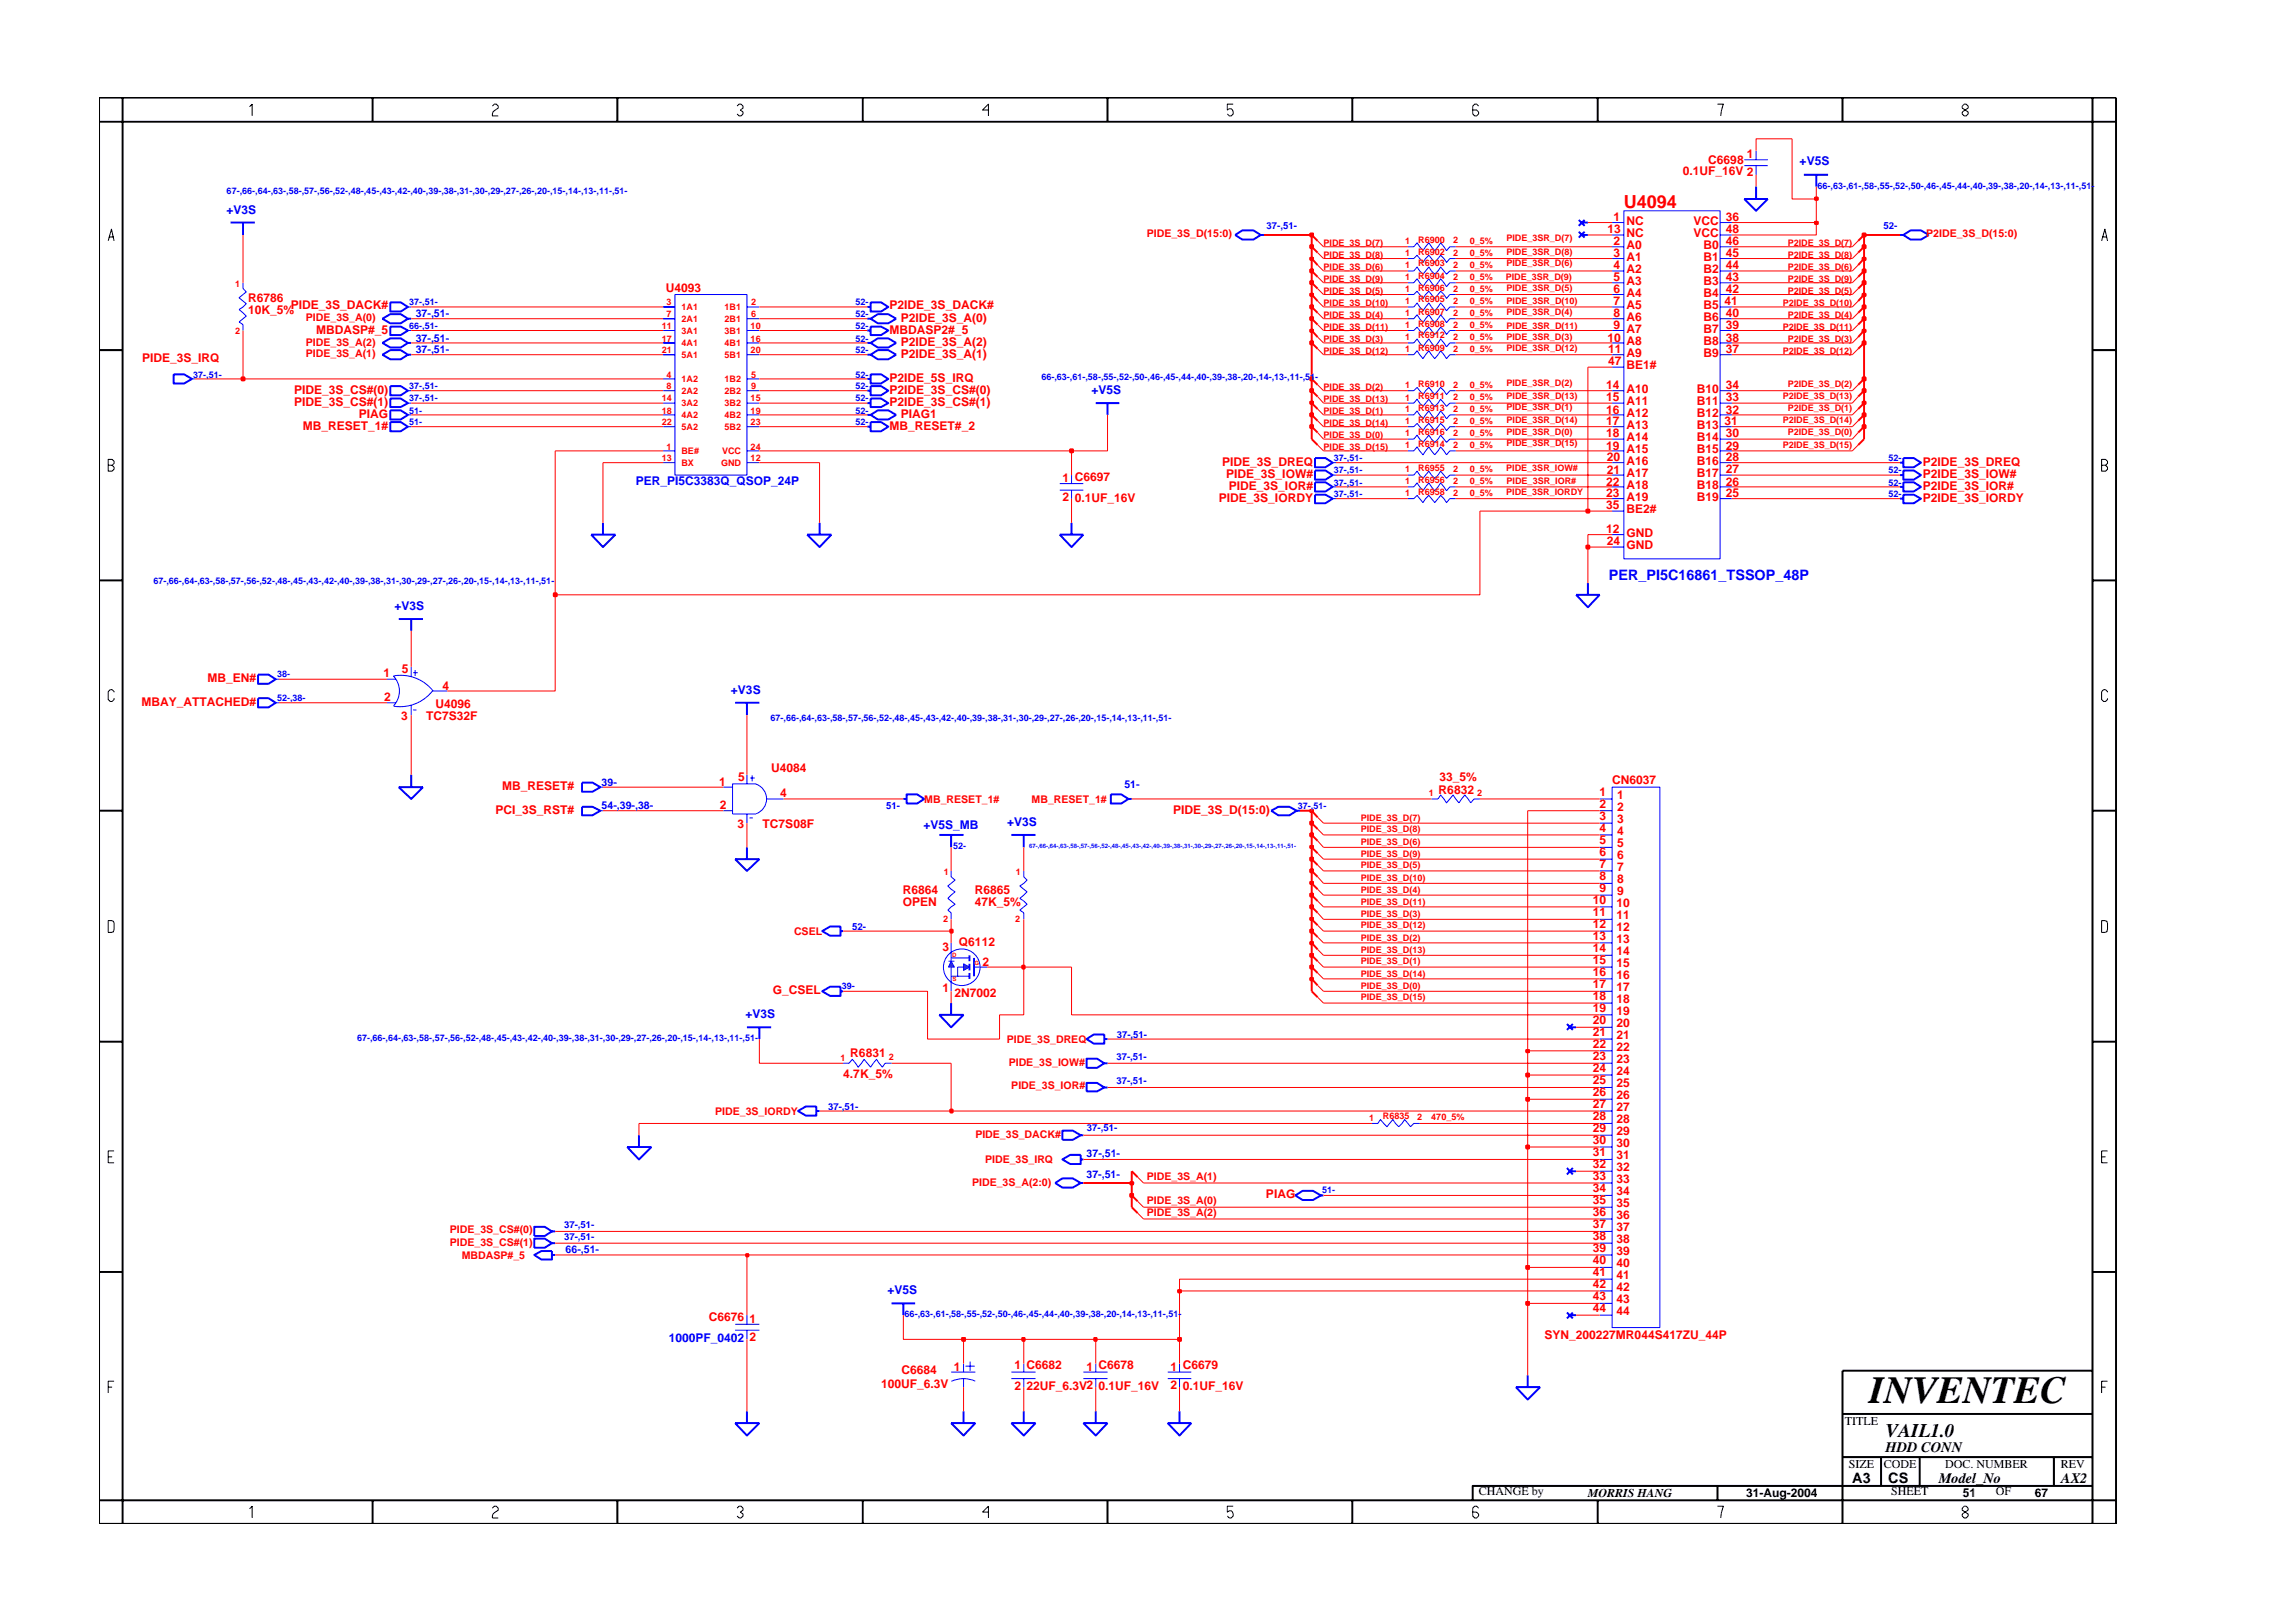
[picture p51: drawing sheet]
<svg xmlns="http://www.w3.org/2000/svg" width="297mm" height="210mm" viewBox="0 0 297 210" stroke-linecap="round" stroke-linejoin="round" font-family="sans-serif">
<defs><g id="words">
<text font-size="5" x="241.8" y="181.6">INVENTEC</text>
<text font-size="2.5" x="244" y="185.9">VAIL1.0</text>
<text font-size="2.3" fill="#f00" x="210.1" y="26.9">U4094</text>
<text font-size="1.9" fill="#00f" x="208.1" y="75">PER_PI5C16861_TSSOP_48P</text>
<g font-size="1.9">
<text x="239.6" y="191.9">A3</text>
<text x="244" y="187.9">HDD CONN</text>
<text x="244.3" y="192">CS</text>
<text x="250.8" y="191.9">Model_No</text>
<text x="266.6" y="191.9">AX2</text>
</g>
<g font-size="1.6" fill="#f00">
<text x="217.7" y="22.6">0.1UF_16V 2</text>
<text x="221" y="21.3">C6698</text>
<text x="226" y="20.5">1</text>
<text x="208.7" y="28.6">1</text>
<text x="210.4" y="29.1">NC</text>
<text x="219.1" y="29.1">VCC</text>
<text x="223.3" y="28.6">36</text>
<text x="208" y="30.2">13</text>
<text x="208.7" y="34.8">4</text>
<text x="208.7" y="33.3">3</text>
<text x="208.7" y="31.8">2</text>
<text x="210.4" y="30.7">NC</text>
<text x="210.4" y="35.3">A2</text>
<text x="210.4" y="33.8">A1</text>
<text x="210.4" y="32.2">A0</text>
<text x="219.1" y="30.7">VCC</text>
<text x="220.4" y="35.3">B2</text>
<text x="220.4" y="33.8">B1</text>
<text x="220.4" y="32.2">B0</text>
<text x="223.3" y="34.8">44</text>
<text x="223.3" y="33.3">45</text>
<text x="223.3" y="31.8">46</text>
<text x="223.3" y="30.2">48</text>
<text x="32.1" y="40.7">10K_5%</text>
<text x="32.1" y="39.1">R6786</text>
<text x="37.6" y="40">PIDE_3S_DACK#</text>
<text x="86.1" y="37.8">U4093</text>
<text x="115.1" y="40">P2IDE_3S_DACK#</text>
<text x="116.5" y="41.7">P2IDE_3S_A(0)</text>
<text x="208.7" y="41.1">8</text>
<text x="208.7" y="36.4">5</text>
<text x="208.7" y="37.9">6</text>
<text x="208.7" y="39.5">7</text>
<text x="210.4" y="41.6">A6</text>
<text x="210.4" y="36.9">A3</text>
<text x="210.4" y="38.5">A4</text>
<text x="210.4" y="40">A5</text>
<text x="220.4" y="41.6">B6</text>
<text x="220.4" y="40">B5</text>
<text x="220.4" y="38.5">B4</text>
<text x="220.4" y="36.9">B3</text>
<text x="223.1" y="39.5">41</text>
<text x="223.3" y="41.1">40</text>
<text x="223.3" y="37.9">42</text>
<text x="223.3" y="36.4">43</text>
<text x="18.4" y="46.9">PIDE_3S_IRQ</text>
<text x="40.9" y="43.2">MBDASP#_5</text>
<text x="115.1" y="43.2">MBDASP2#_5</text>
<text x="116.5" y="46.4">P2IDE_3S_A(1)</text>
<text x="116.5" y="44.8">P2IDE_3S_A(2)</text>
<text x="208" y="44.2">10</text>
<text x="208.1" y="45.7">11</text>
<text x="208.1" y="47.3">47</text>
<text x="208.7" y="42.6">9</text>
<text x="210.4" y="43.1">A7</text>
<text x="210.4" y="44.6">A8</text>
<text x="210.4" y="46.2">A9</text>
<text x="210.4" y="47.8">BE1#</text>
<text x="220.4" y="46.2">B9</text>
<text x="220.4" y="44.6">B8</text>
<text x="220.4" y="43.1">B7</text>
<text x="223.3" y="45.7">37</text>
<text x="223.3" y="44.2">38</text>
<text x="223.3" y="42.6">39</text>
<text x="38.1" y="52.5">PIDE_3S_CS#(1)</text>
<text x="38.1" y="51">PIDE_3S_CS#(0)</text>
<text x="115.1" y="49.4">P2IDE_5S_IRQ</text>
<text x="115.1" y="52.5">P2IDE_3S_CS#(1)</text>
<text x="115.1" y="51">P2IDE_3S_CS#(0)</text>
<text x="207.8" y="50.4">14</text>
<text x="207.8" y="51.9">15</text>
<text x="207.8" y="53.5">16</text>
<text x="210.4" y="50.9">A10</text>
<text x="210.4" y="52.4">A11</text>
<text x="210.4" y="53.9">A12</text>
<text x="219.5" y="53.9">B12</text>
<text x="219.5" y="52.4">B11</text>
<text x="219.5" y="50.9">B10</text>
<text x="223.3" y="53.5">32</text>
<text x="223.3" y="51.9">33</text>
<text x="223.3" y="50.4">34</text>
<text x="39.2" y="55.6">MB_RESET_1#</text>
<text x="46.4" y="54.1">PIAG</text>
<text x="115.1" y="55.6">MB_RESET#_2</text>
<text x="116.5" y="54.1">PIAG1</text>
<text x="207.8" y="55">17</text>
<text x="207.8" y="56.6">18</text>
<text x="207.8" y="58.2">19</text>
<text x="207.9" y="59.7">20</text>
<text x="210.4" y="55.6">A13</text>
<text x="210.4" y="57.1">A14</text>
<text x="210.4" y="58.6">A15</text>
<text x="219.5" y="57.1">B14</text>
<text x="219.5" y="55.6">B13</text>
<text x="219.5" y="58.6">B15</text>
<text x="223.1" y="55">31</text>
<text x="223.3" y="56.6">30</text>
<text x="223.3" y="59.7">28</text>
<text x="223.3" y="58.2">29</text>
<text x="137.4" y="62.4">1 C6697</text>
<text x="137.4" y="64.8">2</text>
<text x="139.1" y="65">0.1UF_16V</text>
<text x="157.7" y="64.9">PIDE_3S_IORDY</text>
<text x="158.1" y="60.3">PIDE_3S_DREQ</text>
<text x="158.6" y="61.8">PIDE_3S_IOW#</text>
<text x="159" y="63.4">PIDE_3S_IOR#</text>
<text x="207.8" y="62.8">22</text>
<text x="207.8" y="64.4">23</text>
<text x="207.8" y="65.9">35</text>
<text x="207.9" y="61.3">21</text>
<text x="210.4" y="63.3">A18</text>
<text x="210.4" y="64.9">A19</text>
<text x="210.4" y="60.2">A16</text>
<text x="210.4" y="61.7">A17</text>
<text x="219.5" y="64.9">B19</text>
<text x="219.5" y="63.3">B18</text>
<text x="219.5" y="61.7">B17</text>
<text x="219.5" y="60.2">B16</text>
<text x="223.3" y="64.4">25</text>
<text x="223.3" y="62.8">26</text>
<text x="223.3" y="61.2">27</text>
<text x="248.8" y="63.4">P2IDE_3S_IOR#</text>
<text x="248.8" y="61.8">P2IDE_3S_IOW#</text>
<text x="248.8" y="60.3">P2IDE_3S_DREQ</text>
<text x="248.8" y="64.9">P2IDE_3S_IORDY</text>
<text x="207.8" y="69">12</text>
<text x="207.9" y="70.5">24</text>
<text x="210.4" y="69.5">GND</text>
<text x="210.4" y="71">GND</text>
<text x="210.4" y="66.4">BE2#</text>
<text x="26.8" y="88.2">MB_EN#</text>
<text x="49.6" y="87.6">1</text>
<text x="52" y="87.1">5</text>
<text x="57.3" y="89.3">4</text>
<text x="18.3" y="91.3">MBAY_ATTACHED#</text>
<text x="49.7" y="90.8">2</text>
<text x="51.9" y="93.1">3</text>
<text x="55.1" y="93.2">TC7S32F</text>
<text x="56.3" y="91.6">U4096</text>
<text x="93.1" y="101.7">1</text>
<text x="95.5" y="101.1">5</text>
<text x="99.8" y="99.9">U4084</text>
<text x="186.2" y="101.1">33_5%</text>
<text x="208.6" y="101.4">CN6037</text>
<text x="64.1" y="105.3">PCI_3S_RST#</text>
<text x="65" y="102.3">MB_RESET#</text>
<text x="93.1" y="104.7">2</text>
<text x="95.4" y="107.1">3</text>
<text x="98.7" y="107.1">TC7S08F</text>
<text x="101" y="103.1">4</text>
<text x="151.8" y="105.3">PIDE_3S_D(15:0)</text>
<text x="186.1" y="102.7">R6832</text>
<text x="206.9" y="103">1</text>
<text x="206.9" y="107.7">4</text>
<text x="206.9" y="106.1">3</text>
<text x="206.9" y="104.5">2</text>
<text x="209.2" y="103.4">1</text>
<text x="209.2" y="106.5">3</text>
<text x="209.2" y="104.9">2</text>
<text x="206.9" y="109.2">5</text>
<text x="206.9" y="110.8">6</text>
<text x="206.9" y="112.3">7</text>
<text x="206.9" y="113.8">8</text>
<text x="209.2" y="109.7">5</text>
<text x="209.2" y="111.2">6</text>
<text x="209.2" y="112.7">7</text>
<text x="209.2" y="108">4</text>
<text x="116.8" y="115.7">R6864</text>
<text x="116.8" y="117.2">OPEN</text>
<text x="126.1" y="115.7">R6865</text>
<text x="126.1" y="117.2">47K_5%</text>
<text x="206.1" y="117">10</text>
<text x="206.1" y="118.5">11</text>
<text x="206.9" y="115.5">9</text>
<text x="209.1" y="117.4">10</text>
<text x="209.1" y="119">11</text>
<text x="209.2" y="114.3">8</text>
<text x="209.2" y="115.8">9</text>
<text x="121.9" y="123.1">3</text>
<text x="124.1" y="122.4">Q6112</text>
<text x="127.1" y="125">2</text>
<text x="206.1" y="120.1">12</text>
<text x="206.1" y="121.6">13</text>
<text x="206.1" y="123.2">14</text>
<text x="206.1" y="124.8">15</text>
<text x="209.1" y="120.5">12</text>
<text x="209.1" y="122">13</text>
<text x="209.1" y="123.6">14</text>
<text x="209.1" y="125.2">15</text>
<text x="100" y="128.6">G_CSEL</text>
<text x="121.9" y="128.4">1</text>
<text x="123.5" y="129">2N7002</text>
<text x="206.1" y="126.3">16</text>
<text x="206.1" y="127.8">17</text>
<text x="206.1" y="129.4">18</text>
<text x="206.1" y="130.9">19</text>
<text x="209.1" y="126.7">16</text>
<text x="209.1" y="128.3">17</text>
<text x="209.1" y="129.8">18</text>
<text x="209.1" y="131.3">19</text>
<text x="110" y="136.8">R6831</text>
<text x="206.1" y="132.5">20</text>
<text x="206.1" y="134.1">21</text>
<text x="206.1" y="135.6">22</text>
<text x="206.1" y="137.1">23</text>
<text x="209.1" y="132.9">20</text>
<text x="209.1" y="134.5">21</text>
<text x="209.1" y="136">22</text>
<text x="209.1" y="137.6">23</text>
<text x="109.1" y="139.5">4.7K_5%</text>
<text x="206.1" y="138.7">24</text>
<text x="206.1" y="140.3">25</text>
<text x="206.1" y="141.9">26</text>
<text x="206.1" y="143.4">27</text>
<text x="209.1" y="139.1">24</text>
<text x="209.1" y="140.7">25</text>
<text x="209.1" y="142.3">26</text>
<text x="209.1" y="143.8">27</text>
<text x="206.1" y="148.1">30</text>
<text x="206.1" y="149.6">31</text>
<text x="206.1" y="144.9">28</text>
<text x="206.1" y="146.5">29</text>
<text x="209.1" y="148.4">30</text>
<text x="209.1" y="145.4">28</text>
<text x="209.1" y="146.9">29</text>
<text x="163.8" y="155">PIAG</text>
<text x="206.1" y="154.2">34</text>
<text x="206.1" y="155.8">35</text>
<text x="206.1" y="151.2">32</text>
<text x="206.1" y="152.7">33</text>
<text x="209.1" y="153.1">33</text>
<text x="209.1" y="154.7">34</text>
<text x="209.1" y="150">31</text>
<text x="209.1" y="151.6">32</text>
<text x="206.1" y="157.4">36</text>
<text x="206.1" y="158.9">37</text>
<text x="206.1" y="160.5">38</text>
<text x="209.1" y="156.2">35</text>
<text x="209.1" y="157.7">36</text>
<text x="209.1" y="159.4">37</text>
<text x="209.1" y="160.9">38</text>
<text x="206.1" y="165.2">41</text>
<text x="206.1" y="166.7">42</text>
<text x="206.1" y="162">39</text>
<text x="206.1" y="163.5">40</text>
<text x="209.1" y="165.5">41</text>
<text x="209.1" y="167.1">42</text>
<text x="209.1" y="162.4">39</text>
<text x="209.1" y="164">40</text>
<text x="91.7" y="171">C6676</text>
<text x="97" y="171.2">1</text>
<text x="97" y="173.5">2</text>
<text x="199.8" y="173.3">SYN_200227MR044S417ZU_44P</text>
<text x="206.1" y="168.2">43</text>
<text x="206.1" y="169.8">44</text>
<text x="209.1" y="168.7">43</text>
<text x="209.1" y="170.2">44</text>
<text x="114" y="179.6">100UF_6.3V</text>
<text x="116.6" y="177.8">C6684</text>
<text x="123.4" y="177.4">1</text>
<text x="131.3" y="177.2">1 C6682</text>
<text x="131.3" y="179.9">2</text>
<text x="132.8" y="179.9">22UF_6.3V2</text>
<text x="140.6" y="177.4">1 C6678</text>
<text x="142.1" y="179.9">0.1UF_16V</text>
<text x="151.4" y="177.4">1 C6679</text>
<text x="151.4" y="179.8">2</text>
<text x="153" y="179.9">0.1UF_16V</text>
</g>
<g font-size="1.6" fill="#00f">
<text x="232.8" y="21.4">+V5S</text>
<text x="29.3" y="27.7">+V3S</text>
<text x="141.2" y="51">+V5S</text>
<text x="82.2" y="62.8">PER_PI5C3383Q_QSOP_24P</text>
<text x="51" y="78.9">+V3S</text>
<text x="94.6" y="89.8">+V3S</text>
<text x="119.5" y="107.3">+V5S_MB</text>
<text x="130.3" y="106.9">+V3S</text>
<text x="96.5" y="131.7">+V3S</text>
<text x="114.8" y="167.5">+V5S</text>
<text x="86.5" y="173.7">1000PF_0402</text>
</g>
<g font-size="1.6">
<text x="238.7" y="184.4">TITLE</text>
<text x="239.2" y="190">SIZE</text>
<text x="243.7" y="190">CODE</text>
<text x="251.6" y="190">DOC. NUMBER</text>
<text x="266.6" y="190">REV</text>
<text x="191.3" y="193.5">CHANGE by</text>
<text x="205.4" y="193.7">MORRIS HANG</text>
<text x="225.9" y="193.7">31-Aug-2004</text>
<text x="244.7" y="193.5">SHEET</text>
<text x="253.9" y="193.7">51</text>
<text x="258.2" y="193.5">OF</text>
<text x="263.3" y="193.7">67</text>
</g>
<g font-size="1.4" fill="#f00">
<text x="148.4" y="30.7">PIDE_3S_D(15:0)</text>
<text x="249.2" y="30.7">P2IDE_3S_D(15:0)</text>
<text x="39.6" y="41.6">PIDE_3S_A(0)</text>
<text x="39.6" y="44.7">PIDE_3S_A(2)</text>
<text x="39.6" y="46.2">PIDE_3S_A(1)</text>
<text x="119.6" y="103.9">MB_RESET_1#</text>
<text x="133.5" y="103.9">MB_RESET_1#</text>
<text x="102.7" y="121">CSEL</text>
<text x="130.2" y="135">PIDE_3S_DREQ</text>
<text x="130.5" y="137.9">PIDE_3S_IOW#</text>
<text x="130.8" y="141">PIDE_3S_IOR#</text>
<text x="92.5" y="144.3">PIDE_3S_IORDY</text>
<text x="126.2" y="147.2">PIDE_3S_DACK#</text>
<text x="125.8" y="153.5">PIDE_3S_A(2:0)</text>
<text x="127.4" y="150.5">PIDE_3S_IRQ</text>
<text x="148.4" y="152.8">PIDE_3S_A(1)</text>
<text x="148.4" y="155.8">PIDE_3S_A(0)</text>
<text x="58.2" y="161.2">PIDE_3S_CS#(1)</text>
<text x="58.2" y="159.6">PIDE_3S_CS#(0)</text>
<text x="148.4" y="157.4">PIDE_3S_A(2)</text>
<text x="59.7" y="162.9">MBDASP#_5</text>
</g>
<g font-size="1.4" fill="#00f">
<text x="53.8" y="41.1">37-,51-</text>
<text x="53.8" y="44.2">37-,51-</text>
<text x="53.8" y="45.7">37-,51-</text>
<text x="77.8" y="101.7">39-</text>
<text x="145.5" y="102">51-</text>
<text x="77.8" y="104.7">54-,39-,38-</text>
<text x="140.6" y="149.7">37-,51-</text>
<text x="140.6" y="152.5">37-,51-</text>
<text x="73.2" y="162.2">66-,51-</text>
</g>
<g font-size="1.2" fill="#00f">
<text x="29.3" y="25.2">67-,66-,64-,63-,58-,57-,56-,52-,48-,45-,43-,42-,40-,39-,38-,31-,30-,29-,27-,26-,20-,15-,14-,13-,11-,51-</text>
<text x="163.9" y="29.6">37-,51-</text>
<text x="235.1" y="24.4">66-,63-,61-,58-,55-,52-,50-,46-,45-,44-,40-,39-,38-,20-,14-,13-,11-,51-</text>
<text x="243.7" y="29.6">52-</text>
<text x="52.9" y="39.5">37-,51-</text>
<text x="110.7" y="39.5">52-</text>
<text x="110.7" y="41.1">52-</text>
<text x="52.9" y="42.6">66-,51-</text>
<text x="110.7" y="42.6">52-</text>
<text x="110.7" y="44.2">52-</text>
<text x="110.7" y="45.7">52-</text>
<text x="25" y="48.9">37-,51-</text>
<text x="52.9" y="51.9">37-,51-</text>
<text x="52.9" y="53.5">51-</text>
<text x="52.9" y="50.4">37-,51-</text>
<text x="110.7" y="50.4">52-</text>
<text x="110.7" y="53.5">52-</text>
<text x="110.7" y="48.9">52-</text>
<text x="110.7" y="51.9">52-</text>
<text x="134.7" y="49.2">66-,63-,61-,58-,55-,52-,50-,46-,45-,44-,40-,39-,38-,20-,14-,13-,11-,51-</text>
<text x="52.9" y="55">51-</text>
<text x="110.7" y="55">52-</text>
<text x="172.6" y="59.7">37-,51-</text>
<text x="244.3" y="59.7">52-</text>
<text x="172.6" y="64.4">37-,51-</text>
<text x="172.6" y="61.2">37-,51-</text>
<text x="172.6" y="62.8">37-,51-</text>
<text x="244.3" y="62.8">52-</text>
<text x="244.3" y="64.4">52-</text>
<text x="244.3" y="61.2">52-</text>
<text x="19.8" y="75.6">67-,66-,64-,63-,58-,57-,56-,52-,48-,45-,43-,42-,40-,39-,38-,31-,30-,29-,27-,26-,20-,15-,14-,13-,11-,51-</text>
<text x="35.8" y="87.6">38-</text>
<text x="35.8" y="90.8">52-,38-</text>
<text x="99.7" y="93.2">67-,66-,64-,63-,58-,57-,56-,52-,48-,45-,43-,42-,40-,39-,38-,31-,30-,29-,27-,26-,20-,15-,14-,13-,11-,51-</text>
<text x="114.6" y="104.7">51-</text>
<text x="167.9" y="104.7">37-,51-</text>
<text x="123.3" y="109.9">52-</text>
<text x="110.3" y="120.3">52-</text>
<text x="108.9" y="128">39-</text>
<text x="46.2" y="134.7">67-,66-,64-,63-,58-,57-,56-,52-,48-,45-,43-,42-,40-,39-,38-,31-,30-,29-,27-,26-,20-,15-,14-,13-,11-,51-</text>
<text x="144.4" y="137.2">37-,51-</text>
<text x="144.5" y="134.3">37-,51-</text>
<text x="107.1" y="143.6">37-,51-</text>
<text x="144.4" y="140.3">37-,51-</text>
<text x="140.6" y="146.4">37-,51-</text>
<text x="171.1" y="154.4">51-</text>
<text x="73" y="160.4">37-,51-</text>
<text x="73" y="158.9">37-,51-</text>
<text x="117" y="170.5">66-,63-,61-,58-,55-,52-,50-,46-,45-,44-,40-,39-,38-,20-,14-,13-,11-,51-</text>
</g>
<g font-size="1.2" fill="#f00">
<text x="171.2" y="33.4">PIDE_3S_D(8)</text>
<text x="171.2" y="31.8">PIDE_3S_D(7)</text>
<text x="171.2" y="35">PIDE_3S_D(6)</text>
<text x="181.8" y="31.6">1</text>
<text x="181.8" y="34.7">1</text>
<text x="181.8" y="33.1">1</text>
<text x="183.5" y="32.9">R6902</text>
<text x="183.5" y="31.4">R6900</text>
<text x="183.5" y="34.5">R6903</text>
<text x="188" y="31.5">2</text>
<text x="188" y="34.6">2</text>
<text x="188" y="33.1">2</text>
<text x="190.1" y="31.6">0_5%</text>
<text x="190.1" y="33.1">0_5%</text>
<text x="190.1" y="34.7">0_5%</text>
<text x="194.9" y="31.2">PIDE_3SR_D(7)</text>
<text x="194.9" y="33">PIDE_3SR_D(8)</text>
<text x="194.9" y="34.5">PIDE_3SR_D(6)</text>
<text x="231.3" y="31.8">P2IDE_3S_D(7)</text>
<text x="231.3" y="33.4">P2IDE_3S_D(8)</text>
<text x="231.3" y="35">P2IDE_3S_D(6)</text>
<text x="30.4" y="37.1">1</text>
<text x="86.2" y="39.5">3</text>
<text x="86.2" y="41.1">7</text>
<text x="88.2" y="40.2">1A1</text>
<text x="88.2" y="41.7">2A1</text>
<text x="93.7" y="40.2">1B1</text>
<text x="93.7" y="41.7">2B1</text>
<text x="97.2" y="39.5">2</text>
<text x="97.2" y="41.1">6</text>
<text x="171.2" y="38">PIDE_3S_D(5)</text>
<text x="171.2" y="41.2">PIDE_3S_D(4)</text>
<text x="171.2" y="36.5">PIDE_3S_D(9)</text>
<text x="171.2" y="39.6">PIDE_3S_D(10)</text>
<text x="181.8" y="40.9">1</text>
<text x="181.8" y="36.3">1</text>
<text x="181.8" y="37.8">1</text>
<text x="181.8" y="39.4">1</text>
<text x="183.5" y="39.1">R6905</text>
<text x="183.5" y="40.7">R6907</text>
<text x="183.5" y="36.1">R6904</text>
<text x="183.5" y="37.6">R6906</text>
<text x="188" y="40.9">2</text>
<text x="188" y="36.3">2</text>
<text x="188" y="37.8">2</text>
<text x="188" y="39.3">2</text>
<text x="190.1" y="40.9">0_5%</text>
<text x="190.1" y="36.3">0_5%</text>
<text x="190.1" y="37.8">0_5%</text>
<text x="190.1" y="39.4">0_5%</text>
<text x="194.8" y="36.2">PIDE_3SR_D(9)</text>
<text x="194.9" y="37.7">PIDE_3SR_D(5)</text>
<text x="194.9" y="40.7">PIDE_3SR_D(4)</text>
<text x="194.9" y="39.3">PIDE_3SR_D(10)</text>
<text x="230.6" y="39.6">P2IDE_3S_D(10)</text>
<text x="231.3" y="36.5">P2IDE_3S_D(9)</text>
<text x="231.3" y="38">P2IDE_3S_D(5)</text>
<text x="231.3" y="41.2">P2IDE_3S_D(4)</text>
<text x="30.4" y="43.2">2</text>
<text x="85.6" y="42.6">11</text>
<text x="85.6" y="44.2">17</text>
<text x="85.6" y="45.7">21</text>
<text x="88.2" y="43.2">3A1</text>
<text x="88.2" y="44.8">4A1</text>
<text x="88.2" y="46.3">5A1</text>
<text x="93.7" y="43.2">3B1</text>
<text x="93.7" y="44.8">4B1</text>
<text x="93.7" y="46.3">5B1</text>
<text x="97.1" y="42.6">10</text>
<text x="97.1" y="44.2">16</text>
<text x="97.1" y="45.7">20</text>
<text x="171.2" y="44.3">PIDE_3S_D(3)</text>
<text x="171.2" y="45.8">PIDE_3S_D(12)</text>
<text x="171.2" y="42.7">PIDE_3S_D(11)</text>
<text x="181.8" y="42.4">1</text>
<text x="181.8" y="44">1</text>
<text x="181.8" y="45.6">1</text>
<text x="183.5" y="43.8">R6912</text>
<text x="183.5" y="42.3">R6908</text>
<text x="183.5" y="45.4">R6909</text>
<text x="188" y="42.4">2</text>
<text x="188" y="44">2</text>
<text x="188" y="45.6">2</text>
<text x="190.1" y="44">0_5%</text>
<text x="190.1" y="42.4">0_5%</text>
<text x="190.1" y="45.6">0_5%</text>
<text x="194.9" y="44">PIDE_3SR_D(3)</text>
<text x="194.9" y="42.5">PIDE_3SR_D(11)</text>
<text x="194.9" y="45.5">PIDE_3SR_D(12)</text>
<text x="230.6" y="42.7">P2IDE_3S_D(11)</text>
<text x="230.6" y="45.8">P2IDE_3S_D(12)</text>
<text x="231.3" y="44.3">P2IDE_3S_D(3)</text>
<text x="85.6" y="51.9">14</text>
<text x="85.6" y="53.5">18</text>
<text x="86.2" y="48.9">4</text>
<text x="86.2" y="50.4">8</text>
<text x="88.2" y="49.5">1A2</text>
<text x="88.2" y="51">2A2</text>
<text x="88.2" y="52.6">3A2</text>
<text x="93.7" y="49.5">1B2</text>
<text x="93.7" y="51">2B2</text>
<text x="93.7" y="52.6">3B2</text>
<text x="97.1" y="51.9">15</text>
<text x="97.1" y="53.5">19</text>
<text x="97.2" y="48.9">5</text>
<text x="97.2" y="50.4">9</text>
<text x="171.2" y="53.6">PIDE_3S_D(1)</text>
<text x="171.2" y="50.5">PIDE_3S_D(2)</text>
<text x="171.2" y="52">PIDE_3S_D(13)</text>
<text x="181.8" y="51.8">1</text>
<text x="181.8" y="50.2">1</text>
<text x="181.8" y="53.4">1</text>
<text x="183.5" y="51.6">R6911</text>
<text x="183.5" y="53.2">R6913</text>
<text x="183.5" y="50.1">R6910</text>
<text x="188" y="50.2">2</text>
<text x="188" y="51.7">2</text>
<text x="188" y="53.3">2</text>
<text x="190.1" y="51.7">0_5%</text>
<text x="190.1" y="53.4">0_5%</text>
<text x="190.1" y="50.2">0_5%</text>
<text x="194.9" y="50">PIDE_3SR_D(2)</text>
<text x="194.9" y="53.1">PIDE_3SR_D(1)</text>
<text x="194.9" y="51.6">PIDE_3SR_D(13)</text>
<text x="230.6" y="51.7">P2IDE_3S_D(13)</text>
<text x="231.3" y="50.1">P2IDE_3S_D(2)</text>
<text x="231.3" y="53.2">P2IDE_3S_D(1)</text>
<text x="85.6" y="55">22</text>
<text x="85.6" y="59.7">13</text>
<text x="86.2" y="58.2">1</text>
<text x="88.2" y="54.1">4A2</text>
<text x="88.2" y="55.6">5A2</text>
<text x="88.2" y="58.8">BE#</text>
<text x="93.4" y="58.8">VCC</text>
<text x="93.7" y="54.1">4B2</text>
<text x="93.7" y="55.6">5B2</text>
<text x="97.1" y="55">23</text>
<text x="97.1" y="59.7">12</text>
<text x="97.1" y="58.2">24</text>
<text x="171.2" y="56.7">PIDE_3S_D(0)</text>
<text x="171.2" y="58.3">PIDE_3S_D(15)</text>
<text x="171.2" y="55.1">PIDE_3S_D(14)</text>
<text x="181.8" y="56.5">1</text>
<text x="181.8" y="54.9">1</text>
<text x="181.8" y="58">1</text>
<text x="183.5" y="54.7">R6915</text>
<text x="183.5" y="56.2">R6916</text>
<text x="183.5" y="57.8">R6914</text>
<text x="188" y="56.4">2</text>
<text x="188" y="54.9">2</text>
<text x="188" y="57.9">2</text>
<text x="190.1" y="54.9">0_5%</text>
<text x="190.1" y="56.5">0_5%</text>
<text x="190.1" y="58">0_5%</text>
<text x="194.9" y="56.2">PIDE_3SR_D(0)</text>
<text x="194.9" y="54.7">PIDE_3SR_D(14)</text>
<text x="194.9" y="57.7">PIDE_3SR_D(15)</text>
<text x="230.6" y="54.8">P2IDE_3S_D(14)</text>
<text x="230.6" y="57.9">P2IDE_3S_D(15)</text>
<text x="231.3" y="56.3">P2IDE_3S_D(0)</text>
<text x="88.2" y="60.3">BX</text>
<text x="93.3" y="60.3">GND</text>
<text x="181.8" y="62.7">1</text>
<text x="181.8" y="61.1">1</text>
<text x="181.8" y="64.2">1</text>
<text x="183.5" y="62.5">R6956</text>
<text x="183.5" y="60.9">R6955</text>
<text x="183.5" y="64">R6958</text>
<text x="188" y="62.6">2</text>
<text x="188" y="64.2">2</text>
<text x="188" y="61.1">2</text>
<text x="190.1" y="62.7">0_5%</text>
<text x="190.1" y="61.1">0_5%</text>
<text x="190.1" y="64.2">0_5%</text>
<text x="194.9" y="64">PIDE_3SR_IORDY</text>
<text x="194.9" y="61">PIDE_3SR_IOW#</text>
<text x="194.9" y="62.7">PIDE_3SR_IOR#</text>
<text x="176.1" y="107.7">PIDE_3S_D(8)</text>
<text x="176.1" y="106.2">PIDE_3S_D(7)</text>
<text x="184.9" y="103.1">1</text>
<text x="191.1" y="103.1">2</text>
<text x="122.1" y="113.3">1</text>
<text x="131.4" y="113.3">1</text>
<text x="176.1" y="112.4">PIDE_3S_D(5)</text>
<text x="176.1" y="109.3">PIDE_3S_D(6)</text>
<text x="176.1" y="114">PIDE_3S_D(10)</text>
<text x="176.1" y="110.8">PIDE_3S_D(9)</text>
<text x="122" y="119.3">2</text>
<text x="131.3" y="119.3">2</text>
<text x="176.1" y="115.5">PIDE_3S_D(4)</text>
<text x="176.1" y="118.6">PIDE_3S_D(3)</text>
<text x="176.1" y="117.1">PIDE_3S_D(11)</text>
<text x="176.1" y="121.8">PIDE_3S_D(2)</text>
<text x="176.1" y="124.8">PIDE_3S_D(1)</text>
<text x="176.1" y="120.2">PIDE_3S_D(12)</text>
<text x="176.1" y="123.3">PIDE_3S_D(13)</text>
<text x="176.1" y="127.9">PIDE_3S_D(0)</text>
<text x="176.1" y="129.5">PIDE_3S_D(15)</text>
<text x="176.1" y="126.4">PIDE_3S_D(14)</text>
<text x="108.7" y="137.3">1</text>
<text x="115" y="137.2">2</text>
<text x="177.2" y="145">1</text>
<text x="178.9" y="144.8">R6835</text>
<text x="183.3" y="145">2</text>
<text x="185.2" y="144.9">470_5%</text>
</g>
<text font-size=".8" fill="#00f" x="133.1" y="109.7">67-,66-,64-,63-,58-,57-,56-,52-,48-,45-,43-,42-,40-,39-,38-,31-,30-,29-,27-,26-,20-,15-,14-,13-,11-,51-</text>
<g font-size=".8" fill="#f00">
<text x="123.2" y="123.8">D</text>
<text x="126.1" y="124.9">G</text>
<text x="123.2" y="127">S</text>
</g>
</g></defs>
<g fill="none" stroke="#00f" stroke-width=".13">
<path d="M182.1 31.9h.8l.4-.5 .8 1 .8-1 .7 1 .8-1 .7 1 .5-.5h.7M52.8 42.8h.4M52.8 50.6h.4M182.1 55.2h.8l.4-.4 .8 .9 .8-.9 .7 .9 .8-.9 .7 .9 .5-.5h.7M172.4 61.5h.4M182.1 64.5h.8l.4-.4 .8 .9 .8-.9 .7 .9 .8-.9 .7 .9 .5-.5h.7M35.7 90.9h.4M207 104.9h1.6M207 103.4h1.6M207 108h1.6M207 106.5h1.6M207 111.2h1.6"/>
<path d="M207 109.7h1.6M207 114.3h1.6M207 112.7h1.6M207 117.4h1.6M207 115.8h1.6M207 119h1.6M208.6 101.9h6.1v69.9h-6.1zM126 125.2h1.7M207 120.5h1.6M207 123.6h1.6M207 122h1.6M207 126.7h1.6"/>
<path d="M207 125.2h1.6M207 129.8h1.6M207 128.3h1.6M207 132.9h1.6M207 131.3h1.6M207 136h1.6M207 134.5h1.6M207 139.1h1.6M207 137.6h1.6M146.4 153.1h.4M177.5 145.4h.8l.3-.5 .8 .9 .8-.9 .8 .9 .7-.9 .8 .9 .4-.4h.8M207 153.1h1.6"/>
<path d="M207 142.3h1.6M207 140.7h1.6M207 145.4h1.6M207 143.8h1.6M207 148.4h1.6M207 146.9h1.6M207 151.6h1.6M207 150h1.6M207 154.7h1.6M207 157.7h1.6M207 156.2h1.6M207 159.4h1.6"/>
<path d="M207 160.9h1.6M207 164h1.6M207 162.4h1.6M207 165.5h1.6M207 167.1h1.6M207 168.7h1.6M207 170.2h1.6"/>
</g>
<g fill="none" stroke="#00f" stroke-width=".25">
<path d="M29.8 28.8h3.2M31.4 28.8v1.6M204.2 30l.8 .7M204.7 30.4h.7M205 30l-.8 .7M245.8 30.4h.4M246.2 30.4l1-.6h1.3l1 .6-1 .6h-1.3zM50.5 42.3h1.3l1 .5-1 .6h-1.3zM50.5 50h1.3l1 .6-1 .6h-1.3zM112.2 42.8h.4M112.6 42.3h1.4l.9 .5-.9 .6h-1.4zM104.4 69.2h3.2l-1.6 1.6z"/>
<path d="M106 67.7v1.5M170.1 60.9h1.4l.9 .6-.9 .6h-1.4zM33.4 90.4h1.3l1 .5-1 .6h-1.3zM126 124v2.3M137.4 146.3h1.4l1 .6-1 .6h-1.4zM139.8 146.9h.4"/>
</g>
<path d="M170.5 31.2l.7 .7M240.4 54.5l-.8 .7M240.4 56l-.8 .8M170.5 108.8l.7 .9M170.5 127.5l.7 .8" fill="none" stroke="#f00" stroke-width=".13"/>
<path d="M169.7 30.4l.8 .8M241.2 53.7l-.8 .8M241.2 55.2l-.8 .8M169.7 108l.8 .8M169.7 126.7l.8 .8" fill="none" stroke="#f00" stroke-width=".25"/>
<path d="M123 124.4l.5 .8h-.8z" fill-rule="evenodd" fill="#3c3cc8" stroke="#00f" stroke-width=".13"/>
<path d="M122.7 124.4h.8" fill="none" stroke="#00f" stroke-width=".13"/>
<path d="M124.7 124.7l.7 .5-.7 .4z" fill-rule="evenodd" fill="#3c3cc8" stroke="#00f" stroke-width=".13"/>
<g fill="none" stroke="#00f" stroke-width=".25">
<path d="M50.5 39.1h1.3l1 .6-1 .6h-1.3zM112.2 39.7h.4M112.6 39.1h1.4l.9 .6-.9 .6h-1.4zM159.8 30.4l.9-.6h1.5l.9 .6-.9 .6h-1.5zM163.1 30.4h.4M204.2 28.5l.8 .7M204.7 28.8h.7M205 28.5l-.8 .7M225.7 25.8h3l-1.5 1.5zM227.2 24.1v1.7M233.4 22.6h3.1M235 22.6v1.5"/>
<path d="M22.5 48.4h1.3l1 .6-1 .6h-1.3zM49.5 44.4l1-.6h1.3l1 .6-1 .6h-1.3zM49.5 41.2l1-.5h1.3l1 .5-1 .6h-1.3zM49.5 45.9l1-.6h1.3l1 .6-1 .6h-1.3zM50.5 53.1h1.3l1 .6-1 .6h-1.3zM50.5 51.6h1.3l1 .6-1 .5h-1.3zM50.5 54.6h1.3l1 .6-1 .6h-1.3zM52.8 44.4h.4M52.8 45.9h.4M52.8 41.2h.4M112.2 55.2h.4M112.2 49h.4"/>
<path d="M112.2 44.4h.4M112.2 45.9h.4M112.2 52.2h.4M112.2 41.2h.4M112.2 50.6h.4M112.2 53.7h.4M112.6 54.6h1.4l.9 .6-.9 .6h-1.4zM112.6 48.4h1.4l.9 .6-.9 .6h-1.4zM112.6 45.9l1-.6h1.3l1 .6-1 .6h-1.3zM112.6 51.6h1.4l.9 .6-.9 .5h-1.4zM112.6 50h1.4l.9 .6-.9 .6h-1.4zM112.6 41.2l1-.5h1.3l1 .5-1 .6h-1.3z"/>
<path d="M112.6 44.4l1-.6h1.3l1 .6-1 .6h-1.3zM112.6 53.7l1-.6h1.3l1 .6-1 .6h-1.3zM141.8 52.2h3M143.3 52.2v1.5M170.1 59.3h1.4l.9 .6-.9 .6h-1.4zM245.8 59.9h.4M246.2 59.3h1.4l.9 .6-.9 .6h-1.4zM76.5 69.2h3.1l-1.6 1.6zM78 67.7v1.5M137.1 69.2h3.1l-1.6 1.6zM138.6 67.7v1.5M170.1 62.4h1.4l.9 .6-.9 .6h-1.4z"/>
<path d="M170.1 64h1.4l.9 .5-.9 .6h-1.4zM203.9 77h3.1l-1.6 1.6zM205.4 75.5v1.5M245.8 64.5h.4M245.8 63h.4M245.8 61.5h.4M246.2 64h1.4l.9 .5-.9 .6h-1.4zM246.2 62.4h1.4l.9 .6-.9 .6h-1.4zM246.2 60.9h1.4l.9 .6-.9 .6h-1.4zM33.4 87.3h1.3l1 .6-1 .6h-1.3zM51.6 80.1h3.1M53.2 80.1v1.5"/>
<path d="M95.1 90.9h3.1M96.6 90.9v1.7M51.6 101.9h3.1l-1.5 1.5zM53.2 100.3v1.6M75.3 104.4h1.4l1 .5-1 .6h-1.4zM75.3 101.3h1.4l1 .6-1 .6h-1.4zM95.1 111.2h3.1l-1.6 1.5zM96.6 109.7v1.5M116.9 103.4h.4M117.3 102.8h1.3l1 .6-1 .6h-1.3zM121.5 108h3.2M123 108v1.7"/>
<path d="M130.8 108h3.2M132.4 108v1.7M143.7 102.8h1.4l.9 .6-.9 .6h-1.4zM146 103.4h.4M164.5 104.9l.9-.5h1.4l1 .5-1 .6h-1.4zM167.8 104.9h.4M96.6 132.9h3.2M98.2 132.9v1.6M106.4 128.3l1-.6h1.3v1.2h-1.3zM106.4 120.5l1-.6h1.3v1.2h-1.3zM108.7 128.3h.4M108.7 120.5h.4"/>
<path d="M121.5 131.3h3.2l-1.7 1.6zM123 129.8v1.5M125.4 123.6v.8M125.4 124.7v.9M125.4 125.9v.8M140.6 137h1.3l1 .6-1 .6h-1.3zM140.6 134.5l.9-.6h1.4v1.2h-1.4zM142.9 137.6h.4M142.9 134.5h.4M202.7 132.5l.8 .8M203.1 132.9h.8M203.5 132.5l-.8 .8"/>
<path d="M69.1 158.8h1.4l.9 .6-.9 .5h-1.4zM71.4 159.4h.4M81.1 148.4h3.2l-1.6 1.6zM82.7 146.9v1.5M103.2 143.8l1.1-.6h1.3v1.2h-1.3zM105.6 143.8h.4M136.5 153.1l.9-.6h1.4l1 .6-1 .6h-1.4zM137.4 150l1.1-.5h1.3v1.1h-1.3zM139.8 150h.4M139.8 153.1h.4M140.6 140.1h1.3l1 .6-1 .5h-1.3zM142.9 140.7h.4"/>
<path d="M167.6 154.7l.9-.6h1.4l1 .6-1 .6h-1.4zM170.9 154.7h.3M202.7 151.1l.8 .9M203.1 151.6h.8M203.5 151.1l-.8 .9M69.1 160.3h1.4l.9 .6-.9 .6h-1.4zM69.1 162.4l.9-.5h1.4v1.1h-1.4zM71.4 160.9h.4M71.4 162.4h.4M115.3 168.7h3.1M116.9 168.7v1.5M196.1 179.5h3.1l-1.6 1.6z"/>
<path d="M197.6 178v1.5M202.7 169.9l.8 .7M203.1 170.2h.8M203.5 169.9l-.8 .7M95.1 184.2h3.1l-1.6 1.6zM96.6 182.6v1.6M123 184.2h3.2l-1.5 1.6zM124.7 182.6v1.6M130.8 184.2h3.2l-1.6 1.6zM132.4 182.6v1.6M140.2 184.2h3.1l-1.5 1.6zM141.8 182.6v1.6"/>
<path d="M151.1 184.2h3l-1.5 1.6zM152.6 182.6v1.6"/>
</g>
<g fill="none" stroke="#00f" stroke-width=".13">
<path d="M227.2 19.5v1.2M31.4 36.6v.8l.5 .4-1 .7 1 .8-1 .8 1 .8-1 .8 .5 .3v.8M52.8 39.7h.4M85.8 39.7h1.5M87.3 38.1h9.3v23.4h-9.3zM96.6 39.7h1.6M182.1 35.1h.8l.4-.5 .8 .9 .8-.9 .7 .9 .8-.9 .7 .9 .5-.4h.7M182.1 36.6h.8l.4-.5 .8 1 .8-1 .7 1 .8-1 .7 1 .5-.5h.7M182.1 33.5h.8l.4-.5 .8 1 .8-1 .7 1 .8-1 .7 1 .5-.5h.7M182.1 38.1h.8l.4-.4 .8 .9 .8-.9 .7 .9 .8-.9 .7 .9 .5-.5h.7M182.1 39.7h.8l.4-.5 .8 1 .8-1 .7 1 .8-1 .7 1 .5-.5h.7M208.6 35.1h1.5"/>
<path d="M208.6 36.6h1.5M208.6 33.5h1.5M208.6 38.1h1.5M208.6 39.7h1.5M208.6 28.8h1.5M208.6 30.4h1.5M208.6 31.9h1.5M210.1 27.3h12.4v45h-12.4zM222.5 35.1h1.6M222.5 36.6h1.6M222.5 33.5h1.6M222.5 38.1h1.6"/>
<path d="M222.5 39.7h1.6M222.5 28.8h1.6M222.5 30.4h1.6M222.5 31.9h1.6M225.7 20.7h3M225.7 21.4h3M227.2 21.4v1.2M24.8 49h.4M52.8 53.7h.4M52.8 52.2h.4M52.8 55.2h.4M85.8 44.4h1.5"/>
<path d="M85.8 41.2h1.5M85.8 53.7h1.5M85.8 52.2h1.5M85.8 49h1.5M85.8 55.2h1.5M85.8 50.6h1.5M85.8 59.9h1.5M85.8 58.3h1.5M85.8 45.9h1.5M85.8 42.8h1.5M96.6 44.4h1.6M96.6 41.2h1.6"/>
<path d="M96.6 53.7h1.6M96.6 52.2h1.6M96.6 49h1.6M96.6 55.2h1.6M96.6 50.6h1.6M96.6 59.9h1.6M96.6 58.3h1.6M96.6 45.9h1.6M96.6 42.8h1.6M172.4 59.9h.4M182.1 44.4h.8l.4-.5 .8 1 .8-1 .7 1 .8-1 .7 1 .5-.5h.7M182.1 41.2h.8l.4-.5 .8 1.1 .8-1.1 .7 1.1 .8-1.1 .7 1.1 .5-.6h.7"/>
<path d="M182.1 53.7h.8l.4-.5 .8 1 .8-1 .7 1 .8-1 .7 1 .5-.5h.7M182.1 56.8h.8l.4-.5 .8 .9 .8-.9 .7 .9 .8-.9 .7 .9 .5-.4h.7M182.1 50.6h.8l.4-.5 .8 1 .8-1 .7 1 .8-1 .7 1 .5-.5h.7M182.1 45.9h.8l.4-.5 .8 1 .8-1 .7 1 .8-1 .7 1 .5-.5h.7M182.1 42.8h.8l.4-.5 .8 1 .8-1 .7 1 .8-1 .7 1 .5-.5h.7M182.1 58.3h.8l.4-.5 .8 1.1 .8-1.1 .7 1.1 .8-1.1 .7 1.1 .5-.6h.7M182.1 52.2h.8l.4-.5 .8 .9 .8-.9 .7 .9 .8-.9 .7 .9 .5-.4h.7M208.6 44.4h1.5M208.6 41.2h1.5M208.6 53.7h1.5M208.6 52.2h1.5M208.6 55.2h1.5"/>
<path d="M208.6 56.8h1.5M208.6 50.6h1.5M208.6 59.9h1.5M208.6 58.3h1.5M208.6 45.9h1.5M208.6 42.8h1.5M208.6 47.5h1.5M222.5 44.4h1.6M222.5 41.2h1.6M222.5 53.7h1.6M222.5 52.2h1.6M222.5 55.2h1.6"/>
<path d="M222.5 56.8h1.6M222.5 50.6h1.6M222.5 59.9h1.6M222.5 58.3h1.6M222.5 45.9h1.6M222.5 42.8h1.6M137.1 62.6h3.1M137.1 63.4h3.1M138.6 61.5v1.1M138.6 63.4v1.1M172.4 63h.4M172.4 64.5h.4"/>
<path d="M182.1 61.5h.8l.4-.5 .8 .9 .8-.9 .7 .9 .8-.9 .7 .9 .5-.4h.7M182.1 63h.8l.4-.5 .8 1 .8-1 .7 1 .8-1 .7 1 .5-.5h.7M208.6 61.5h1.5M208.6 63h1.5M208.6 64.5h1.5M208.6 66.1h1.5M208.6 69.2h1.5M208.6 70.8h1.5M222.5 61.5h1.6M222.5 63h1.6M222.5 64.5h1.6M35.7 87.9h.4"/>
<path d="M50.1 87.9h1.2M50.1 90.9h1.2M50.9 87.5a2.79 2.79 0 0 1 0 3.8M50.9 87.5a5.3 5.3 0 0 1 5.1 1.9M53.2 86.3v1.3M53.2 91.3v1.3M53.5 87.1h.5M53.5 91.9h.4M53.7 86.7v.8M56 89.4h1.9M56 89.3a5.3 5.3 0 0 1-5.1 2.1M77.7 101.9h.3"/>
<path d="M77.7 104.9h.3M93.6 101.9h1.2M93.6 104.9h1.2M96.6 100.3v1.1M96.6 105.3v1.2M97 105.8h.4M97.1 100.7h.5M97.3 100.3v.8M97.8 105.3a2.05 2.05 0 0 0 1.4-1.9 2.05 2.05 0 0 0-1.4-2h-3v3.9h3M99.2 103.4h2.2M123 112.7v.8l.6 .4-1 .8 1 .7-1 .9 1 .7-1 .8 .4 .3v.9M132.4 112.7v.8l.5 .4-1 .8 1 .7-1 .9 1 .7-1 .8 .5 .3v.9"/>
<path d="M185.2 103.4h.8l.4-.5 .7 1 .9-1 .8 1 .7-1 .8 1 .4-.5h.8M109.1 137.6h.7l.5-.5 .7 1 .8-1 .8 1 .8-1 .8 1 .3-.5h.8M123 126.3h2.4M123 124h2.4M123 122v2.4M123 125.2v3.1M124.7 125.2h-.8v1.1M95.1 171.4h3.1M95.1 172.1h3.1M96.6 170.2v1.2M96.6 172.1v1.2M123 177.6h3.2"/>
<path d="M124.7 176.5v1.1M124.7 178.4v1.1M124.9 176.8h1.2M125.5 176.2v1.2M126.2 178.7a3.7 3.7 0 0 0-3.1 .1M130.8 177.6h3.2M130.8 178.4h3.2M132.4 176.5v1.1M132.4 178.4v1.1M140.2 177.6h3.1M140.2 178.4h3.1M141.8 176.5v1.1"/>
<path d="M141.8 178.4v1.1M151.1 177.6h3M151.1 178.4h3M152.6 176.5v1.1M152.6 178.4v1.1"/>
<circle cx="124.4" cy="125.2" r="2.37"/>
</g>
<g fill="none" stroke="#f00" stroke-width=".13">
<path d="M170.5 37.4l.7 .7M170.5 39l.7 .7M170.5 35.8l.7 .8M170.5 32.7l.7 .8M170.5 34.3l.7 .8M240.4 39l-.8 .7M240.4 32.7l-.8 .8M240.4 37.4l-.8 .7M240.4 31.2l-.8 .7M240.4 34.3l-.8 .8M240.4 35.8l-.8 .8M170.5 52.9l.7 .8"/>
<path d="M170.5 54.5l.7 .7M170.5 51.3l.7 .9M170.5 56l.7 .8M170.5 57.6l.7 .7M170.5 45.1l.7 .8M170.5 43.6l.7 .8M170.5 40.5l.7 .7M170.5 42l.7 .8M170.5 49.8l.7 .8M240.4 52.9l-.8 .8M240.4 45.1l-.8 .8M240.4 42l-.8 .8"/>
<path d="M240.4 40.5l-.8 .7M240.4 57.6l-.8 .7M240.4 51.3l-.8 .9M240.4 43.6l-.8 .8M240.4 49.8l-.8 .8M170.5 107.3l.7 .7M170.5 118.1l.7 .9M170.5 113.5l.7 .8M170.5 111.9l.7 .8M170.5 119.7l.7 .8M170.5 105.8l.7 .7M170.5 116.6l.7 .8"/>
<path d="M170.5 115.1l.7 .7M170.5 110.4l.7 .8M170.5 125.9l.7 .8M170.5 124.4l.7 .8M170.5 121.3l.7 .7M170.5 122.9l.7 .7M170.5 129l.7 .8M147.2 157l.7 .7M147.2 155.5l.7 .7M147.2 152.3l.7 .8M96.6 173.3v9.3M116.9 170.2v3.1h7.8v3.2"/>
<path d="M124.7 179.5v3.1M132.4 173.3v3.2M132.4 179.5v3.1M141.8 173.3v3.2M141.8 179.5v3.1M152.6 173.3v3.2M152.6 179.5v3.1M197.6 168.7v9.3"/>
</g>
<g fill="none" stroke="#f00" stroke-width=".25">
<path d="M169.7 36.6l.8 .8M169.7 38.1l.8 .9M169.7 35.1l.8 .7M169.7 31.9l.8 .8M169.7 39.7l.8 .8M169.7 33.5l.8 .8M241.2 38.1l-.8 .9M241.2 31.9l-.8 .8M241.2 36.6l-.8 .8M241.2 30.4l-.8 .8M241.2 39.7l-.8 .8M241.2 33.5l-.8 .8"/>
<path d="M241.2 35.1l-.8 .7M169.7 52.2l.8 .7M169.7 53.7l.8 .8M169.7 50.6l.8 .7M169.7 55.2l.8 .8M169.7 56.8l.8 .8M169.7 44.4l.8 .7M169.7 42.8l.8 .8M169.7 41.2l.8 .8M169.7 49l.8 .8M241.2 52.2l-.8 .7M241.2 44.4l-.8 .7"/>
<path d="M241.2 41.2l-.8 .8M241.2 56.8l-.8 .8M241.2 50.6l-.8 .7M241.2 42.8l-.8 .8M241.2 49l-.8 .8M169.7 106.5l.8 .8M169.7 117.4l.8 .7M169.7 112.7l.8 .8M169.7 111.2l.8 .7M169.7 119l.8 .7M169.7 104.9l.8 .9M169.7 115.8l.8 .8"/>
<path d="M169.7 114.3l.8 .8M169.7 109.7l.8 .7M169.7 125.2l.8 .7M169.7 123.6l.8 .8M169.7 120.5l.8 .8M169.7 122l.8 .9M169.7 128.3l.8 .7M146.4 156.2l.8 .8M146.4 154.7l.8 .8M146.4 151.6l.8 .7"/>
</g>
<path d="M124.5 173.2h.3v.3h-.3z" fill-rule="evenodd" fill="#8e2323" stroke="#f00" stroke-width=".25"/>
<path d="M124.5 173.2h.3v.3h-.3z" fill="none" stroke="#f00" stroke-width=".25"/>
<path d="M124.7 173.3h7.7" fill="none" stroke="#f00" stroke-width=".13"/>
<path d="M132.3 173.2h.2v.3h-.2z" fill-rule="evenodd" fill="#8e2323" stroke="#f00" stroke-width=".25"/>
<path d="M132.3 173.2h.2v.3h-.2z" fill="none" stroke="#f00" stroke-width=".25"/>
<path d="M132.4 173.3h9.4" fill="none" stroke="#f00" stroke-width=".13"/>
<path d="M141.6 173.2h.2v.3h-.2z" fill-rule="evenodd" fill="#8e2323" stroke="#f00" stroke-width=".25"/>
<path d="M141.6 173.2h.2v.3h-.2z" fill="none" stroke="#f00" stroke-width=".25"/>
<path d="M141.8 173.3h10.8" fill="none" stroke="#f00" stroke-width=".13"/>
<path d="M152.4 173.2h.4v.3h-.4z" fill-rule="evenodd" fill="#8e2323" stroke="#f00" stroke-width=".25"/>
<path d="M152.4 173.2h.4v.3h-.4z" fill="none" stroke="#f00" stroke-width=".25"/>
<path d="M96.6 162.4v7.8M152.6 167.1v6.2M203.9 170.2h3.1" fill="none" stroke="#f00" stroke-width=".13"/>
<path d="M197.5 168.5h.3v.3h-.3z" fill-rule="evenodd" fill="#8e2323" stroke="#f00" stroke-width=".25"/>
<path d="M197.5 168.5h.3v.3h-.3z" fill="none" stroke="#f00" stroke-width=".25"/>
<path d="M197.6 164v4.7h9.4" fill="none" stroke="#f00" stroke-width=".13"/>
<path d="M152.4 167h.4v.2h-.4z" fill-rule="evenodd" fill="#8e2323" stroke="#f00" stroke-width=".25"/>
<path d="M152.4 167h.4v.2h-.4z" fill="none" stroke="#f00" stroke-width=".25"/>
<path d="M207 165.5h-54.4v1.6h54.4" fill="none" stroke="#f00" stroke-width=".13"/>
<path d="M197.5 163.8h.3v.4h-.3z" fill-rule="evenodd" fill="#8e2323" stroke="#f00" stroke-width=".25"/>
<path d="M197.5 163.8h.3v.4h-.3z" fill="none" stroke="#f00" stroke-width=".25"/>
<path d="M197.6 148.4v15.6h9.4M71.8 162.4h24.8" fill="none" stroke="#f00" stroke-width=".13"/>
<path d="M96.5 162.3h.3v.3h-.3z" fill-rule="evenodd" fill="#8e2323" stroke="#f00" stroke-width=".25"/>
<path d="M146.4 154.7v1.5M96.5 162.3h.3v.3h-.3z" fill="none" stroke="#f00" stroke-width=".25"/>
<path d="M71.8 159.4h135.2M147.9 157.7h59.1M147.9 156.2h59.1M71.8 160.9h135.2M96.6 162.4h110.4" fill="none" stroke="#f00" stroke-width=".13"/>
<path d="M146.2 154.5h.4v.4h-.4z" fill-rule="evenodd" fill="#8e2323" stroke="#f00" stroke-width=".25"/>
<path d="M140.2 153.1h6.2v1.6M146.2 154.5h.4v.4h-.4z" fill="none" stroke="#f00" stroke-width=".25"/>
<path d="M171.2 154.7h35.8" fill="none" stroke="#f00" stroke-width=".13"/>
<path d="M146.2 153h.4v.3h-.4z" fill-rule="evenodd" fill="#8e2323" stroke="#f00" stroke-width=".25"/>
<path d="M146.2 153h.4v.3h-.4zM146.4 151.6v1.5" fill="none" stroke="#f00" stroke-width=".25"/>
<path d="M140.2 150h66.8M147.9 153.1h59.1M203.9 151.6h3.1" fill="none" stroke="#f00" stroke-width=".13"/>
<path d="M197.5 148.3h.3v.3h-.3z" fill-rule="evenodd" fill="#8e2323" stroke="#f00" stroke-width=".25"/>
<path d="M197.5 148.3h.3v.3h-.3z" fill="none" stroke="#f00" stroke-width=".25"/>
<path d="M106 143.8h17M140.2 146.9h66.8M177.5 145.4h-94.8v1.5M183.7 145.4h23.3M197.6 142.3v6.1h9.4" fill="none" stroke="#f00" stroke-width=".13"/>
<path d="M123 143.6h.2v.3h-.2z" fill-rule="evenodd" fill="#8e2323" stroke="#f00" stroke-width=".25"/>
<path d="M123 143.6h.2v.3h-.2z" fill="none" stroke="#f00" stroke-width=".25"/>
<path d="M123 137.6v6.2h84" fill="none" stroke="#f00" stroke-width=".13"/>
<path d="M197.5 142.1h.3v.3h-.3z" fill-rule="evenodd" fill="#8e2323" stroke="#f00" stroke-width=".25"/>
<path d="M197.5 142.1h.3v.3h-.3z" fill="none" stroke="#f00" stroke-width=".25"/>
<path d="M197.6 139.1v3.2h9.4M143.3 140.7h63.7" fill="none" stroke="#f00" stroke-width=".13"/>
<path d="M197.5 139h.3v.3h-.3z" fill-rule="evenodd" fill="#8e2323" stroke="#f00" stroke-width=".25"/>
<path d="M197.5 139h.3v.3h-.3z" fill="none" stroke="#f00" stroke-width=".25"/>
<path d="M98.2 134.5v3.1h10.9M115.3 137.6h7.7M143.3 137.6h63.7M197.6 136v3.1h9.4" fill="none" stroke="#f00" stroke-width=".13"/>
<path d="M197.5 135.9h.3v.3h-.3z" fill-rule="evenodd" fill="#8e2323" stroke="#f00" stroke-width=".25"/>
<path d="M169.7 126.7v1.6M197.5 135.9h.3v.3h-.3z" fill="none" stroke="#f00" stroke-width=".25"/>
<path d="M197.6 104.9v31.1h9.4M123 128.3v1.5M132.4 125.2v6.1h-3.1v3.2h-9.3v-6.2h-10.9M138.6 125.2v6.1h68.4M143.3 134.5h63.7M171.2 129.8h35.8M171.2 128.3h35.8M203.9 132.9h3.1" fill="none" stroke="#f00" stroke-width=".13"/>
<path d="M169.5 126.6h.4v.2h-.4z" fill-rule="evenodd" fill="#8e2323" stroke="#f00" stroke-width=".25"/>
<path d="M169.5 126.6h.4v.2h-.4zM169.7 125.2v1.5" fill="none" stroke="#f00" stroke-width=".25"/>
<path d="M127.7 125.2h4.7M171.2 126.7h35.8" fill="none" stroke="#f00" stroke-width=".13"/>
<path d="M132.3 125h.2v.3h-.2z" fill-rule="evenodd" fill="#8e2323" stroke="#f00" stroke-width=".25"/>
<path d="M132.3 125h.2v.3h-.2z" fill="none" stroke="#f00" stroke-width=".25"/>
<path d="M132.4 119v6.2h6.2" fill="none" stroke="#f00" stroke-width=".13"/>
<path d="M169.5 125h.4v.3h-.4z" fill-rule="evenodd" fill="#8e2323" stroke="#f00" stroke-width=".25"/>
<path d="M169.5 125h.4v.3h-.4zM169.7 123.6v1.6" fill="none" stroke="#f00" stroke-width=".25"/>
<path d="M171.2 125.2h35.8" fill="none" stroke="#f00" stroke-width=".13"/>
<path d="M169.5 123.5h.4v.3h-.4z" fill-rule="evenodd" fill="#8e2323" stroke="#f00" stroke-width=".25"/>
<path d="M169.5 123.5h.4v.3h-.4zM169.7 122v1.6" fill="none" stroke="#f00" stroke-width=".25"/>
<path d="M123 120.5v1.5M171.2 123.6h35.8" fill="none" stroke="#f00" stroke-width=".13"/>
<path d="M169.5 121.9h.4v.3h-.4z" fill-rule="evenodd" fill="#8e2323" stroke="#f00" stroke-width=".25"/>
<path d="M169.5 121.9h.4v.3h-.4zM169.7 120.5v1.5" fill="none" stroke="#f00" stroke-width=".25"/>
<path d="M109.1 120.5h13.9M171.2 122h35.8" fill="none" stroke="#f00" stroke-width=".13"/>
<path d="M123 120.3h.2v.4h-.2z" fill-rule="evenodd" fill="#8e2323" stroke="#f00" stroke-width=".25"/>
<path d="M123 120.3h.2v.4h-.2z" fill="none" stroke="#f00" stroke-width=".25"/>
<path d="M123 119v1.5" fill="none" stroke="#f00" stroke-width=".13"/>
<path d="M169.5 120.3h.4v.4h-.4z" fill-rule="evenodd" fill="#8e2323" stroke="#f00" stroke-width=".25"/>
<path d="M169.7 119v1.5M169.5 120.3h.4v.4h-.4z" fill="none" stroke="#f00" stroke-width=".25"/>
<path d="M171.2 120.5h35.8" fill="none" stroke="#f00" stroke-width=".13"/>
<path d="M169.5 118.8h.4v.3h-.4z" fill-rule="evenodd" fill="#8e2323" stroke="#f00" stroke-width=".25"/>
<path d="M169.5 118.8h.4v.3h-.4zM169.7 117.4v1.6" fill="none" stroke="#f00" stroke-width=".25"/>
<path d="M171.2 119h35.8" fill="none" stroke="#f00" stroke-width=".13"/>
<path d="M169.5 117.2h.4v.3h-.4z" fill-rule="evenodd" fill="#8e2323" stroke="#f00" stroke-width=".25"/>
<path d="M169.5 117.2h.4v.3h-.4zM169.7 115.8v1.6" fill="none" stroke="#f00" stroke-width=".25"/>
<path d="M171.2 117.4h35.8" fill="none" stroke="#f00" stroke-width=".13"/>
<path d="M169.5 115.7h.4v.3h-.4z" fill-rule="evenodd" fill="#8e2323" stroke="#f00" stroke-width=".25"/>
<path d="M169.5 115.7h.4v.3h-.4zM169.7 114.3v1.5" fill="none" stroke="#f00" stroke-width=".25"/>
<path d="M171.2 115.8h35.8" fill="none" stroke="#f00" stroke-width=".13"/>
<path d="M169.5 114.1h.4v.3h-.4z" fill-rule="evenodd" fill="#8e2323" stroke="#f00" stroke-width=".25"/>
<path d="M169.5 114.1h.4v.3h-.4zM169.7 112.7v1.6" fill="none" stroke="#f00" stroke-width=".25"/>
<path d="M123 109.7v3M132.4 109.7v3M171.2 114.3h35.8" fill="none" stroke="#f00" stroke-width=".13"/>
<path d="M169.5 112.5h.4v.4h-.4z" fill-rule="evenodd" fill="#8e2323" stroke="#f00" stroke-width=".25"/>
<path d="M169.5 112.5h.4v.4h-.4zM169.7 111.2v1.5" fill="none" stroke="#f00" stroke-width=".25"/>
<path d="M171.2 112.7h35.8" fill="none" stroke="#f00" stroke-width=".13"/>
<path d="M169.5 111h.4v.4h-.4z" fill-rule="evenodd" fill="#8e2323" stroke="#f00" stroke-width=".25"/>
<path d="M169.5 111h.4v.4h-.4zM169.7 109.7v1.5" fill="none" stroke="#f00" stroke-width=".25"/>
<path d="M96.6 106.5v3.2M171.2 111.2h35.8" fill="none" stroke="#f00" stroke-width=".13"/>
<path d="M169.5 109.5h.4v.2h-.4z" fill-rule="evenodd" fill="#8e2323" stroke="#f00" stroke-width=".25"/>
<path d="M169.5 109.5h.4v.2h-.4zM169.7 108v1.7" fill="none" stroke="#f00" stroke-width=".25"/>
<path d="M171.2 109.7h35.8" fill="none" stroke="#f00" stroke-width=".13"/>
<path d="M169.5 107.9h.4v.3h-.4z" fill-rule="evenodd" fill="#8e2323" stroke="#f00" stroke-width=".25"/>
<path d="M169.5 107.9h.4v.3h-.4zM169.7 106.5v1.5" fill="none" stroke="#f00" stroke-width=".25"/>
<path d="M171.2 108h35.8" fill="none" stroke="#f00" stroke-width=".13"/>
<path d="M169.5 106.4h.4v.3h-.4z" fill-rule="evenodd" fill="#8e2323" stroke="#f00" stroke-width=".25"/>
<path d="M168.2 104.9h1.5v1.6M169.5 106.4h.4v.3h-.4z" fill="none" stroke="#f00" stroke-width=".25"/>
<path d="M78 104.9h15.6M171.2 106.5h35.8" fill="none" stroke="#f00" stroke-width=".13"/>
<path d="M169.5 104.8h.4v.3h-.4z" fill-rule="evenodd" fill="#8e2323" stroke="#f00" stroke-width=".25"/>
<path d="M169.5 104.8h.4v.3h-.4z" fill="none" stroke="#f00" stroke-width=".25"/>
<path d="M71.8 77v12.4h-13.9M36.1 90.9h14M36.1 87.9h14M53.2 81.6v4.7M53.2 92.6v7.7M96.6 92.6v7.7M78 101.9h15.6M101.4 103.4h15.5M146.4 103.4h38.8M191.5 103.4h15.5M197.6 104.9h9.4" fill="none" stroke="#f00" stroke-width=".13"/>
<path d="M71.7 76.8h.3v.3h-.3z" fill-rule="evenodd" fill="#8e2323" stroke="#f00" stroke-width=".25"/>
<path d="M71.7 76.8h.3v.3h-.3z" fill="none" stroke="#f00" stroke-width=".25"/>
<path d="M71.8 58.3v18.7h119.7v-10.9M205.4 70.8v4.7" fill="none" stroke="#f00" stroke-width=".13"/>
<path d="M205.3 70.6h.3v.4h-.3z" fill-rule="evenodd" fill="#8e2323" stroke="#f00" stroke-width=".25"/>
<path d="M205.3 70.6h.3v.4h-.3z" fill="none" stroke="#f00" stroke-width=".25"/>
<path d="M78 59.9v7.8M106 59.9v7.8M138.6 64.5v3.2M191.5 66.1h13.9M208.6 69.2h-3.2v1.6h3.2" fill="none" stroke="#f00" stroke-width=".13"/>
<path d="M205.3 66h.3v.3h-.3z" fill-rule="evenodd" fill="#8e2323" stroke="#f00" stroke-width=".25"/>
<path d="M205.3 66h.3v.3h-.3z" fill="none" stroke="#f00" stroke-width=".25"/>
<g fill="none" stroke="#f00" stroke-width=".13">
<path d="M71.8 58.3h14M78 59.9h7.8M98.2 58.3h40.4v3.2M98.2 59.9h7.8M172.8 59.9h35.8M205.4 47.5v18.6h3.2M224.1 59.9h21.7M172.8 64.5h9.3M172.8 63h9.3M172.8 61.5h9.3M188.3 64.5h20.3M188.3 63h20.3"/>
<path d="M188.3 61.5h20.3M224.1 64.5h21.7M224.1 63h21.7M224.1 61.5h21.7"/>
</g>
<path d="M138.5 58.2h.3v.3h-.3z" fill-rule="evenodd" fill="#8e2323" stroke="#f00" stroke-width=".25"/>
<path d="M138.5 58.2h.3v.3h-.3zM169.7 55.2v1.6M241.2 55.2v1.6" fill="none" stroke="#f00" stroke-width=".25"/>
<path d="M53.2 55.2h32.6M98.2 55.2h14M143.3 53.7v4.6h-4.7M171.2 58.3h10.9M171.2 56.8h10.9M188.3 58.3h20.3M188.3 56.8h20.3M224.1 58.3h15.5M224.1 56.8h15.5" fill="none" stroke="#f00" stroke-width=".13"/>
<path d="M169.5 55h.4v.4h-.4z" fill-rule="evenodd" fill="#8e2323" stroke="#f00" stroke-width=".25"/>
<path d="M169.5 55h.4v.4h-.4zM169.7 53.7v1.5" fill="none" stroke="#f00" stroke-width=".25"/>
<path d="M171.2 55.2h10.9M188.3 55.2h20.3M224.1 55.2h15.5" fill="none" stroke="#f00" stroke-width=".13"/>
<path d="M241 55h.3v.4h-.3z" fill-rule="evenodd" fill="#8e2323" stroke="#f00" stroke-width=".25"/>
<path d="M241 55h.3v.4h-.3zM241.2 53.7v1.5" fill="none" stroke="#f00" stroke-width=".25"/>
<path d="M53.2 53.7h32.6M98.2 53.7h14" fill="none" stroke="#f00" stroke-width=".13"/>
<path d="M169.5 53.5h.4v.4h-.4z" fill-rule="evenodd" fill="#8e2323" stroke="#f00" stroke-width=".25"/>
<path d="M169.5 53.5h.4v.4h-.4zM169.7 52.2v1.5" fill="none" stroke="#f00" stroke-width=".25"/>
<path d="M171.2 53.7h10.9M188.3 53.7h20.3M224.1 53.7h15.5" fill="none" stroke="#f00" stroke-width=".13"/>
<path d="M241 53.5h.3v.4h-.3z" fill-rule="evenodd" fill="#8e2323" stroke="#f00" stroke-width=".25"/>
<path d="M241 53.5h.3v.4h-.3zM241.2 52.2v1.5" fill="none" stroke="#f00" stroke-width=".25"/>
<path d="M53.2 52.2h32.6M98.2 52.2h14" fill="none" stroke="#f00" stroke-width=".13"/>
<path d="M169.5 52h.4v.3h-.4z" fill-rule="evenodd" fill="#8e2323" stroke="#f00" stroke-width=".25"/>
<path d="M169.5 52h.4v.3h-.4zM169.7 50.6v1.6" fill="none" stroke="#f00" stroke-width=".25"/>
<path d="M171.2 52.2h10.9M188.3 52.2h20.3M224.1 52.2h15.5" fill="none" stroke="#f00" stroke-width=".13"/>
<path d="M241 52h.3v.3h-.3z" fill-rule="evenodd" fill="#8e2323" stroke="#f00" stroke-width=".25"/>
<path d="M241 52h.3v.3h-.3zM241.2 50.6v1.6" fill="none" stroke="#f00" stroke-width=".25"/>
<path d="M53.2 50.6h32.6M98.2 50.6h14" fill="none" stroke="#f00" stroke-width=".13"/>
<path d="M169.5 50.4h.4v.3h-.4z" fill-rule="evenodd" fill="#8e2323" stroke="#f00" stroke-width=".25"/>
<path d="M169.5 50.4h.4v.3h-.4zM169.7 49v1.6" fill="none" stroke="#f00" stroke-width=".25"/>
<path d="M171.2 50.6h10.9M188.3 50.6h20.3M224.1 50.6h15.5" fill="none" stroke="#f00" stroke-width=".13"/>
<path d="M241 50.4h.3v.3h-.3z" fill-rule="evenodd" fill="#8e2323" stroke="#f00" stroke-width=".25"/>
<path d="M241 50.4h.3v.3h-.3zM241.2 49v1.6" fill="none" stroke="#f00" stroke-width=".25"/>
<path d="M25.2 49h6.2" fill="none" stroke="#f00" stroke-width=".13"/>
<path d="M31.3 48.9h.3v.3h-.3z" fill-rule="evenodd" fill="#8e2323" stroke="#f00" stroke-width=".25"/>
<path d="M31.3 48.9h.3v.3h-.3z" fill="none" stroke="#f00" stroke-width=".25"/>
<path d="M31.4 42.8v6.2h54.4M98.2 49h14" fill="none" stroke="#f00" stroke-width=".13"/>
<path d="M169.5 48.9h.4v.3h-.4z" fill-rule="evenodd" fill="#8e2323" stroke="#f00" stroke-width=".25"/>
<path d="M169.5 48.9h.4v.3h-.4zM169.7 44.4v4.6" fill="none" stroke="#f00" stroke-width=".25"/>
<path d="M241 48.9h.3v.3h-.3z" fill-rule="evenodd" fill="#8e2323" stroke="#f00" stroke-width=".25"/>
<path d="M241 48.9h.3v.3h-.3zM241.2 44.4v4.6" fill="none" stroke="#f00" stroke-width=".25"/>
<path d="M53.2 45.9h32.6M53.2 44.4h32.6M98.2 45.9h14M98.2 44.4h14M171.2 45.9h10.9M188.3 45.9h20.3M205.4 47.5h3.2M224.1 45.9h15.5" fill="none" stroke="#f00" stroke-width=".13"/>
<path d="M169.5 44.2h.4v.3h-.4z" fill-rule="evenodd" fill="#8e2323" stroke="#f00" stroke-width=".25"/>
<path d="M169.5 44.2h.4v.3h-.4zM169.7 42.8v1.6" fill="none" stroke="#f00" stroke-width=".25"/>
<path d="M171.2 44.4h10.9M188.3 44.4h20.3M224.1 44.4h15.5" fill="none" stroke="#f00" stroke-width=".13"/>
<path d="M241 44.2v.3h.3v-.3z" fill-rule="evenodd" fill="#8e2323" stroke="#f00" stroke-width=".25"/>
<path d="M241 44.2h.3v.3h-.3zM241.2 42.8v1.6" fill="none" stroke="#f00" stroke-width=".25"/>
<path d="M53.2 42.8h32.6M98.2 42.8h14" fill="none" stroke="#f00" stroke-width=".13"/>
<path d="M169.5 42.7h.4v.2h-.4z" fill-rule="evenodd" fill="#8e2323" stroke="#f00" stroke-width=".25"/>
<path d="M169.5 42.7h.4v.2h-.4zM169.7 41.2v1.6" fill="none" stroke="#f00" stroke-width=".25"/>
<path d="M171.2 42.8h10.9M188.3 42.8h20.3M224.1 42.8h15.5" fill="none" stroke="#f00" stroke-width=".13"/>
<path d="M241 42.7v.2h.3v-.2z" fill-rule="evenodd" fill="#8e2323" stroke="#f00" stroke-width=".25"/>
<path d="M241 42.7h.3v.2h-.3zM241.2 41.2v1.6" fill="none" stroke="#f00" stroke-width=".25"/>
<path d="M53.2 41.2h32.6M98.2 41.2h14" fill="none" stroke="#f00" stroke-width=".13"/>
<path d="M169.5 41.1h.4v.3h-.4z" fill-rule="evenodd" fill="#8e2323" stroke="#f00" stroke-width=".25"/>
<path d="M169.7 39.7v1.5M169.5 41.1h.4v.3h-.4z" fill="none" stroke="#f00" stroke-width=".25"/>
<path d="M171.2 41.2h10.9M188.3 41.2h20.3M224.1 41.2h15.5" fill="none" stroke="#f00" stroke-width=".13"/>
<path d="M241 41.1v.3h.3v-.3z" fill-rule="evenodd" fill="#8e2323" stroke="#f00" stroke-width=".25"/>
<path d="M241.2 39.7v1.5M241 41.1h.3v.3h-.3z" fill="none" stroke="#f00" stroke-width=".25"/>
<path d="M53.2 39.7h32.6M98.2 39.7h14" fill="none" stroke="#f00" stroke-width=".13"/>
<path d="M169.5 39.6h.4v.3h-.4z" fill-rule="evenodd" fill="#8e2323" stroke="#f00" stroke-width=".25"/>
<path d="M169.5 39.6h.4v.3h-.4zM169.7 38.1v1.6" fill="none" stroke="#f00" stroke-width=".25"/>
<path d="M171.2 39.7h10.9M188.3 39.7h20.3M224.1 39.7h15.5" fill="none" stroke="#f00" stroke-width=".13"/>
<path d="M241 39.6h.3v.3h-.3z" fill-rule="evenodd" fill="#8e2323" stroke="#f00" stroke-width=".25"/>
<path d="M241 39.6h.3v.3h-.3zM241.2 38.1v1.6" fill="none" stroke="#f00" stroke-width=".25"/>
<path d="M169.5 38h.4v.3h-.4z" fill-rule="evenodd" fill="#8e2323" stroke="#f00" stroke-width=".25"/>
<path d="M169.5 38h.4v.3h-.4zM169.7 36.6v1.5" fill="none" stroke="#f00" stroke-width=".25"/>
<path d="M171.2 38.1h10.9M188.3 38.1h20.3M224.1 38.1h15.5" fill="none" stroke="#f00" stroke-width=".13"/>
<path d="M241 38v.3h.3v-.3z" fill-rule="evenodd" fill="#8e2323" stroke="#f00" stroke-width=".25"/>
<path d="M241 38h.3v.3h-.3zM241.2 36.6v1.5" fill="none" stroke="#f00" stroke-width=".25"/>
<path d="M31.4 30.4v6.2" fill="none" stroke="#f00" stroke-width=".13"/>
<path d="M169.5 36.4h.4v.4h-.4z" fill-rule="evenodd" fill="#8e2323" stroke="#f00" stroke-width=".25"/>
<path d="M169.5 36.4h.4v.4h-.4zM169.7 35.1v1.5" fill="none" stroke="#f00" stroke-width=".25"/>
<path d="M171.2 36.6h10.9M188.3 36.6h20.3M224.1 36.6h15.5" fill="none" stroke="#f00" stroke-width=".13"/>
<path d="M241 36.4h.3v.4h-.3z" fill-rule="evenodd" fill="#8e2323" stroke="#f00" stroke-width=".25"/>
<path d="M241 36.4h.3v.4h-.3zM241.2 35.1v1.5" fill="none" stroke="#f00" stroke-width=".25"/>
<path d="M169.5 34.9h.4v.3h-.4z" fill-rule="evenodd" fill="#8e2323" stroke="#f00" stroke-width=".25"/>
<path d="M169.5 34.9h.4v.3h-.4zM169.7 33.5v1.6" fill="none" stroke="#f00" stroke-width=".25"/>
<path d="M171.2 35.1h10.9M188.3 35.1h20.3M224.1 35.1h15.5" fill="none" stroke="#f00" stroke-width=".13"/>
<path d="M241 34.9h.3v.3h-.3z" fill-rule="evenodd" fill="#8e2323" stroke="#f00" stroke-width=".25"/>
<path d="M241 34.9h.3v.3h-.3zM241.2 33.5v1.6" fill="none" stroke="#f00" stroke-width=".25"/>
<path d="M169.5 33.4h.4v.2h-.4z" fill-rule="evenodd" fill="#8e2323" stroke="#f00" stroke-width=".25"/>
<path d="M169.5 33.4h.4v.2h-.4zM169.7 31.9v1.6" fill="none" stroke="#f00" stroke-width=".25"/>
<path d="M171.2 33.5h10.9M188.3 33.5h20.3M224.1 33.5h15.5" fill="none" stroke="#f00" stroke-width=".13"/>
<path d="M241 33.4h.3v.2h-.3z" fill-rule="evenodd" fill="#8e2323" stroke="#f00" stroke-width=".25"/>
<path d="M241 33.4h.3v.2h-.3zM241.2 31.9v1.6" fill="none" stroke="#f00" stroke-width=".25"/>
<path d="M169.5 31.8h.4v.3h-.4z" fill-rule="evenodd" fill="#8e2323" stroke="#f00" stroke-width=".25"/>
<path d="M169.5 31.8h.4v.3h-.4zM169.7 30.4v1.5" fill="none" stroke="#f00" stroke-width=".25"/>
<path d="M171.2 31.9h10.9M188.3 31.9h20.3M224.1 31.9h15.5" fill="none" stroke="#f00" stroke-width=".13"/>
<path d="M241 31.8h.3v.3h-.3z" fill-rule="evenodd" fill="#8e2323" stroke="#f00" stroke-width=".25"/>
<path d="M163.5 30.4h6.2M241 31.8h.3v.3h-.3zM241.2 30.4v1.5" fill="none" stroke="#f00" stroke-width=".25"/>
<path d="M169.5 30.2h.4v.4h-.4z" fill-rule="evenodd" fill="#8e2323" stroke="#f00" stroke-width=".25"/>
<path d="M169.5 30.2h.4v.4h-.4z" fill="none" stroke="#f00" stroke-width=".25"/>
<path d="M205.4 30.4h3.2M235 28.8v1.6h-10.9" fill="none" stroke="#f00" stroke-width=".13"/>
<path d="M241 30.2h.3v.4h-.3z" fill-rule="evenodd" fill="#8e2323" stroke="#f00" stroke-width=".25"/>
<path d="M241 30.2h.3v.4h-.3zM241.2 30.4h4.6" fill="none" stroke="#f00" stroke-width=".25"/>
<path d="M205.4 28.8h3.2M224.1 28.8h10.9" fill="none" stroke="#f00" stroke-width=".13"/>
<path d="M234.8 28.7h.3v.3h-.3z" fill-rule="evenodd" fill="#8e2323" stroke="#f00" stroke-width=".25"/>
<path d="M234.8 28.7h.3v.3h-.3z" fill="none" stroke="#f00" stroke-width=".25"/>
<path d="M231.8 18v7.8h3.2v3" fill="none" stroke="#f00" stroke-width=".13"/>
<path d="M234.8 25.6h.3v.2h-.3z" fill-rule="evenodd" fill="#8e2323" stroke="#f00" stroke-width=".25"/>
<path d="M234.8 25.6h.3v.2h-.3z" fill="none" stroke="#f00" stroke-width=".25"/>
<path d="M231.8 18h-4.6v1.5M227.2 22.6v1.5M235 24.1v1.7" fill="none" stroke="#f00" stroke-width=".13"/>
<g fill="none" stroke="#000" stroke-width=".25">
<path d="M12.8 12.6h261v184.6h-261zM12.8 15.8h261M15.9 12.6v184.6M48.2 12.6v3.2M79.9 12.6v3.2M111.6 12.6v3.2M143.3 12.6v3.2M174.9 12.6v3.2M206.7 12.6v3.2M238.4 12.6v3.2M270.7 12.6v184.6M12.8 45.3h3.1"/>
<path d="M270.7 45.3h3.1M12.8 75.1h3.1M270.7 75.1h3.1M12.8 104.9h3.1M270.7 104.9h3.1M12.8 134.8h3.1M270.7 134.8h3.1M12.8 164.6h3.1M270.7 164.6h3.1M270.7 177.4h-32.3v19.8M12.8 194.2h261M48.2 194.2v3"/>
<path d="M79.9 194.2v3M111.6 194.2v3M143.3 194.2v3M174.9 194.2v3M206.7 194.2v3M222.2 192.3v1.9M238.4 183h32.3M238.4 188.6h32.3M243.4 188.6v3.7M248.4 188.6v3.7M265.7 188.6v3.7M270.7 192.3h-80.2v1.9"/>
</g>
<g fill="none" stroke="#000" stroke-width=".13">
<path d="M32.3 13.8l.3-.3v1.5M63.7 13.7l.3-.2h.2l.3 .2v.3l-.5 .3-.3 .4v.3h.8M95.4 13.7l.2-.2h.3l.2 .2v.3l-.3 .2 .3 .3v.2l-.2 .3h-.3l-.2-.3M127.9 14.2h-.8l.8-.7v1.5M159.5 13.5h-.7v.7l.2-.1a.5 .5 0 0 1 .5 .6l-.2 .3h-.3l-.2-.3M191.3 13.7l-.3-.2h-.2l-.3 .2v1l.3 .3h.2l.3-.3v-.2l-.3-.3h-.5M222.2 13.5h.8l-.4 1.5M253.9 13.7l.2-.2h.3l.2 .2v.3l-.7 .5v.2l.2 .3h.3l.2-.3v-.2l-.7-.5zM14 31.2l.4-1.6 .4 1.6M14.1 30.7h.6M271.9 31.2l.4-1.6 .4 1.6M272 30.7h.6"/>
<path d="M14 59.5h.5l.3 .2v.3l-.3 .2 .3 .3v.2l-.3 .3h-.5zM14 60.2h.5M271.9 60.2h.5l.3-.2v-.3l-.3-.2h-.5v1.5h.5l.3-.3v-.2l-.3-.3M14.8 89.6l-.3-.3h-.2l-.3 .2v1l.3 .3h.2l.3-.3v-.1M272.7 89.6l-.3-.3h-.3l-.2 .2v1l.2 .3h.3l.3-.3v-.1M14 119.1l.7 .1 .1 .3-.1 1.1-.7 .1zM271.9 119.1l.7 .1 .1 .3-.1 1.1-.7 .1zM14 149.7h.5M14.8 148.9h-.8v1.6h.8M271.9 149.7h.5M272.7 148.9h-.8v1.6h.8M14 179.5h.5"/>
<path d="M14.8 178.7h-.8v1.6M271.9 179.5h.5M272.7 178.7h-.8v1.6M32.3 195.3l.3-.4v1.5M63.7 195.2l.3-.3h.2l.3 .3v.2l-.7 .5-.1 .3v.2h.8M95.4 195.2l.2-.3h.3l.2 .3v.2l-.3 .3 .3 .2v.3l-.2 .2h-.3l-.2-.2M127.9 195.7h-.8l.8-.8v1.5M159.5 194.9h-.7v.8l.2-.2a.5 .5 0 0 1 .5 .7l-.2 .2h-.3l-.2-.2M191.3 195.2l-.3-.3h-.2l-.3 .3v1l.3 .2h.2l.3-.2v-.3l-.3-.2h-.5M222.2 194.9h.8l-.4 1.5M254.1 194.9l-.2 .3v.2l.7 .5v.3l-.2 .2h-.3l-.2-.2v-.3l.7-.5v-.2l-.2-.3z"/>
</g>
<use href="#words"/>
</svg>
